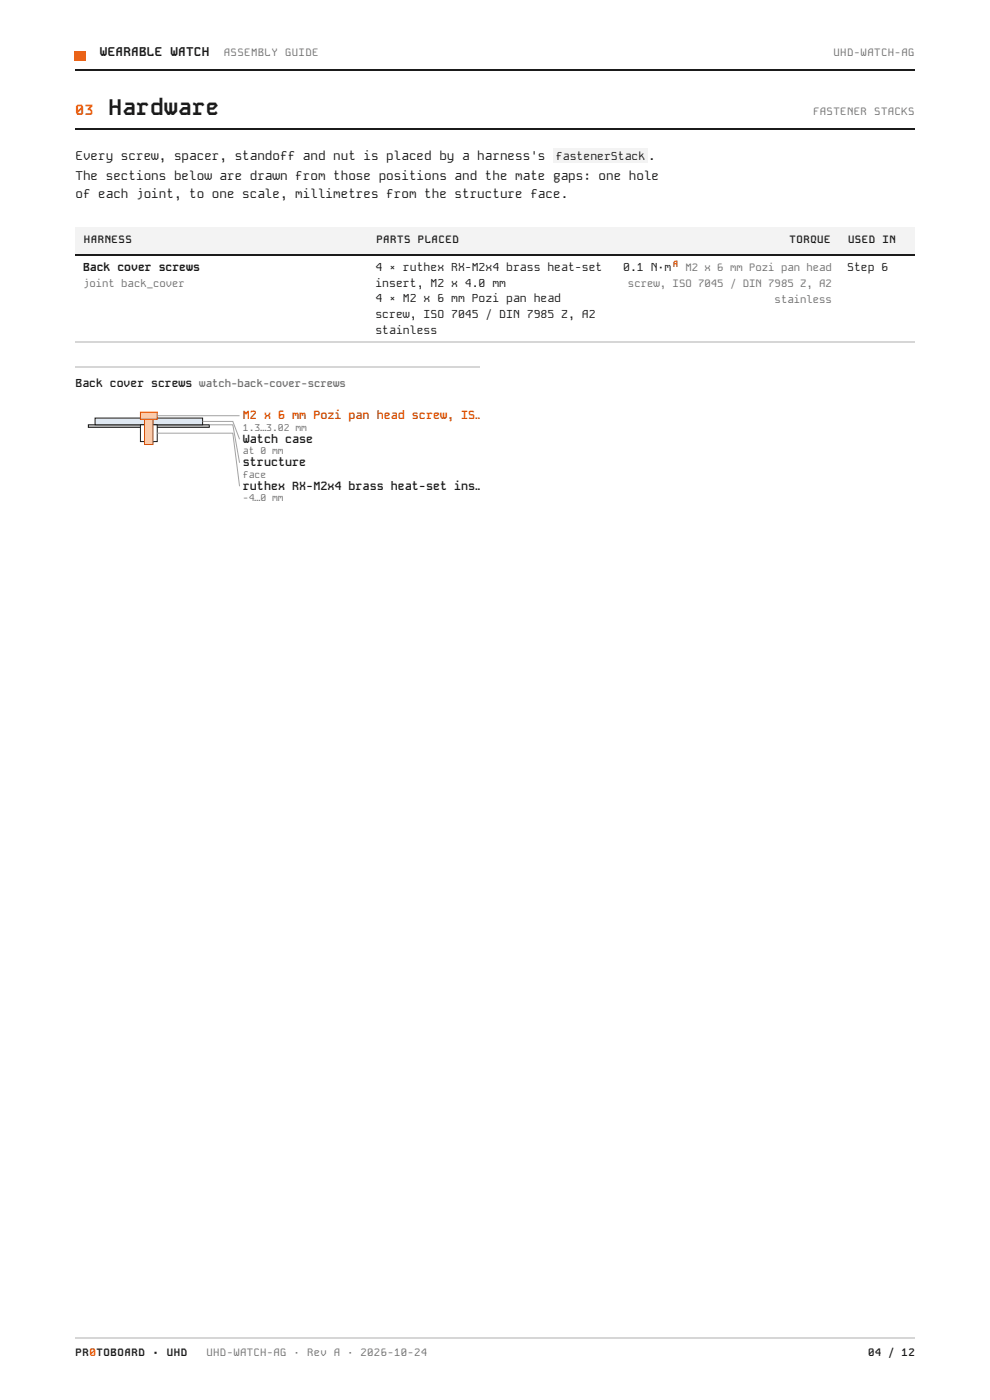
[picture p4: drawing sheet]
<svg xmlns="http://www.w3.org/2000/svg" width="210mm" height="297mm" viewBox="0 0 210 297" stroke-linecap="round" stroke-linejoin="round" font-family="sans-serif">
<defs><g id="words">
<text font-size="4.8" fill="#1b1b1b" x="23" y="24.3">Hardware</text>
<text font-size="3" fill="#ff5c00" x="16" y="24.3">03</text>
<g font-size="2.7" fill="#1b1b1b">
<text x="21.2" y="11.9">WEARABLE WATCH</text>
<text x="16" y="33.9">Every screw, spacer, standoff and nut is placed by a harness's</text>
<text x="137.4" y="33.9">.</text>
<text x="16" y="38.1">The sections below are drawn from those positions and the mate gaps: one hole</text>
<text x="16" y="42.1">of each joint, to one scale, millimetres from the structure face.</text>
</g>
<text font-size="2.5" fill="#d24a00" x="51.5" y="88.9">M2 x 6 mm Pozi pan head screw, IS…</text>
<g font-size="2.5" fill="#1b1b1b">
<text x="51.5" y="93.9">Watch case</text>
<text x="51.5" y="98.9">structure</text>
<text x="51.5" y="103.9">ruthex RX-M2x4 brass heat-set ins…</text>
</g>
<g font-size="2.4" fill="#1b1b1b">
<text x="117.9" y="33.9">fastenerStack</text>
<text x="17.6" y="57.4">Back cover screws</text>
<text x="79.6" y="57.4">4 × ruthex RX-M2x4 brass heat-set</text>
<text x="132.1" y="57.4">0.1 N·m</text>
<text x="179.6" y="57.4">Step 6</text>
<text x="79.6" y="60.9">insert, M2 x 4.0 mm</text>
<text x="79.6" y="64">4 × M2 x 6 mm Pozi pan head</text>
<text x="79.6" y="67.5">screw, ISO 7045 / DIN 7985 Z, A2</text>
<text x="79.6" y="70.9">stainless</text>
<text x="16" y="82">Back cover screws watch-back-cover-screws</text>
</g>
<g font-size="2.3" fill="#6f6f6f">
<text x="47.4" y="11.9">ASSEMBLY GUIDE</text>
<text x="176.7" y="11.9">UHD-WATCH-AG</text>
<text x="172.4" y="24.3">FASTENER STACKS</text>
<text x="145.3" y="57.4">M2 x 6 mm Pozi pan head</text>
<text x="17.6" y="60.9">joint back_cover</text>
<text x="133.1" y="60.9">screw, ISO 7045 / DIN 7985 Z, A2</text>
<text x="164.2" y="64.3">stainless</text>
<text x="43.8" y="287.6">UHD-WATCH-AG · Rev A · 2026-10-24</text>
</g>
<g font-size="2.3" fill="#1b1b1b">
<text x="17.8" y="51.6">HARNESS</text>
<text x="79.8" y="51.6">PARTS PLACED</text>
<text x="167.4" y="51.6">TORQUE</text>
<text x="179.8" y="51.6">USED IN</text>
<text x="16" y="287.6">PR0TOBOARD</text>
<text x="32.4" y="287.6">·</text>
<text x="35.3" y="287.6">UHD</text>
<text x="184.1" y="287.6">04 / 12</text>
</g>
<g font-size="2.1" fill="#6f6f6f">
<text x="51.5" y="91.4">1.3…3.02 mm</text>
<text x="51.5" y="96.4">at 0 mm</text>
<text x="51.5" y="101.4">face</text>
<text x="51.5" y="106.4">-4…0 mm</text>
</g>
<text font-size="1.9" fill="#d94e00" x="142.7" y="56.6">A</text>
</g></defs>
<path d="M15.9 14.9h178" fill="none" stroke="#1b1b1b" stroke-width=".26"/>
<path d="M15.9 10.8h2.4v2.2h-2.4z" fill="#ff5c00"/>
<path d="M15.9 27.4h178" fill="none" stroke="#1b1b1b" stroke-width=".26"/>
<g fill="#f3f3f3">
<path d="M15.9 48.2h62.2v5.8h-62.2z"/>
<path d="M78.1 48.2h51.8v5.8h-51.8z"/>
<path d="M129.9 48.2h48.2v5.8h-48.2z"/>
<path d="M178.1 48.2h15.8v5.8h-15.8z"/>
</g>
<path d="M15.9 54.1h178" fill="none" stroke="#1b1b1b" stroke-width=".26"/>
<path d="M15.9 72.6h178" fill="none" stroke="#d6d6d6" stroke-width=".26"/>
<path d="M117.2 31.5h20.1v3.2h-20.1z" fill="#f3f3f3"/>
<path d="M15.9 77.9h85.7" fill="none" stroke="#d6d6d6" stroke-width=".26"/>
<path d="M18.7 90.1h25.7v.6h-25.7z" fill="#cfcfd1"/>
<path d="M18.7 90.1h25.7v.6h-25.7z" fill="none" stroke="#1b1b1b" stroke-width=".21"/>
<path d="M20.2 88.7h22.8v1.4h-22.8z" fill="#dfe8f2"/>
<path d="M20.2 88.7h22.8v1.4h-22.8z" fill="none" stroke="#1b1b1b" stroke-width=".21"/>
<path d="M29.8 90.1h3.5v3.6h-3.5z" fill="#fff"/>
<path d="M29.8 90.1h3.5v3.6h-3.5z" fill="none" stroke="#1b1b1b" stroke-width=".21"/>
<path d="M30.7 89h1.7v5.3h-1.7z" fill="#ffc9a3"/>
<path d="M30.7 89h1.7v5.3h-1.7z" fill="none" stroke="#d24a00" stroke-width=".21"/>
<path d="M29.8 87.4h3.5v1.6h-3.5z" fill="#ffc9a3"/>
<path d="M29.8 87.4h3.5v1.6h-3.5z" fill="none" stroke="#d24a00" stroke-width=".21"/>
<path d="M33.3 88.2h17.5M33.3 91.9h16.1l1.4 11.3M43 89.4h6.4l1.4 3.8M44.4 90.1h5l1.4 8.1" fill="none" stroke="#a3a3a3" stroke-width=".21"/>
<path d="M15.9 283.8h178" fill="none" stroke="#d6d6d6" stroke-width=".26"/>
<use href="#words"/>
</svg>
